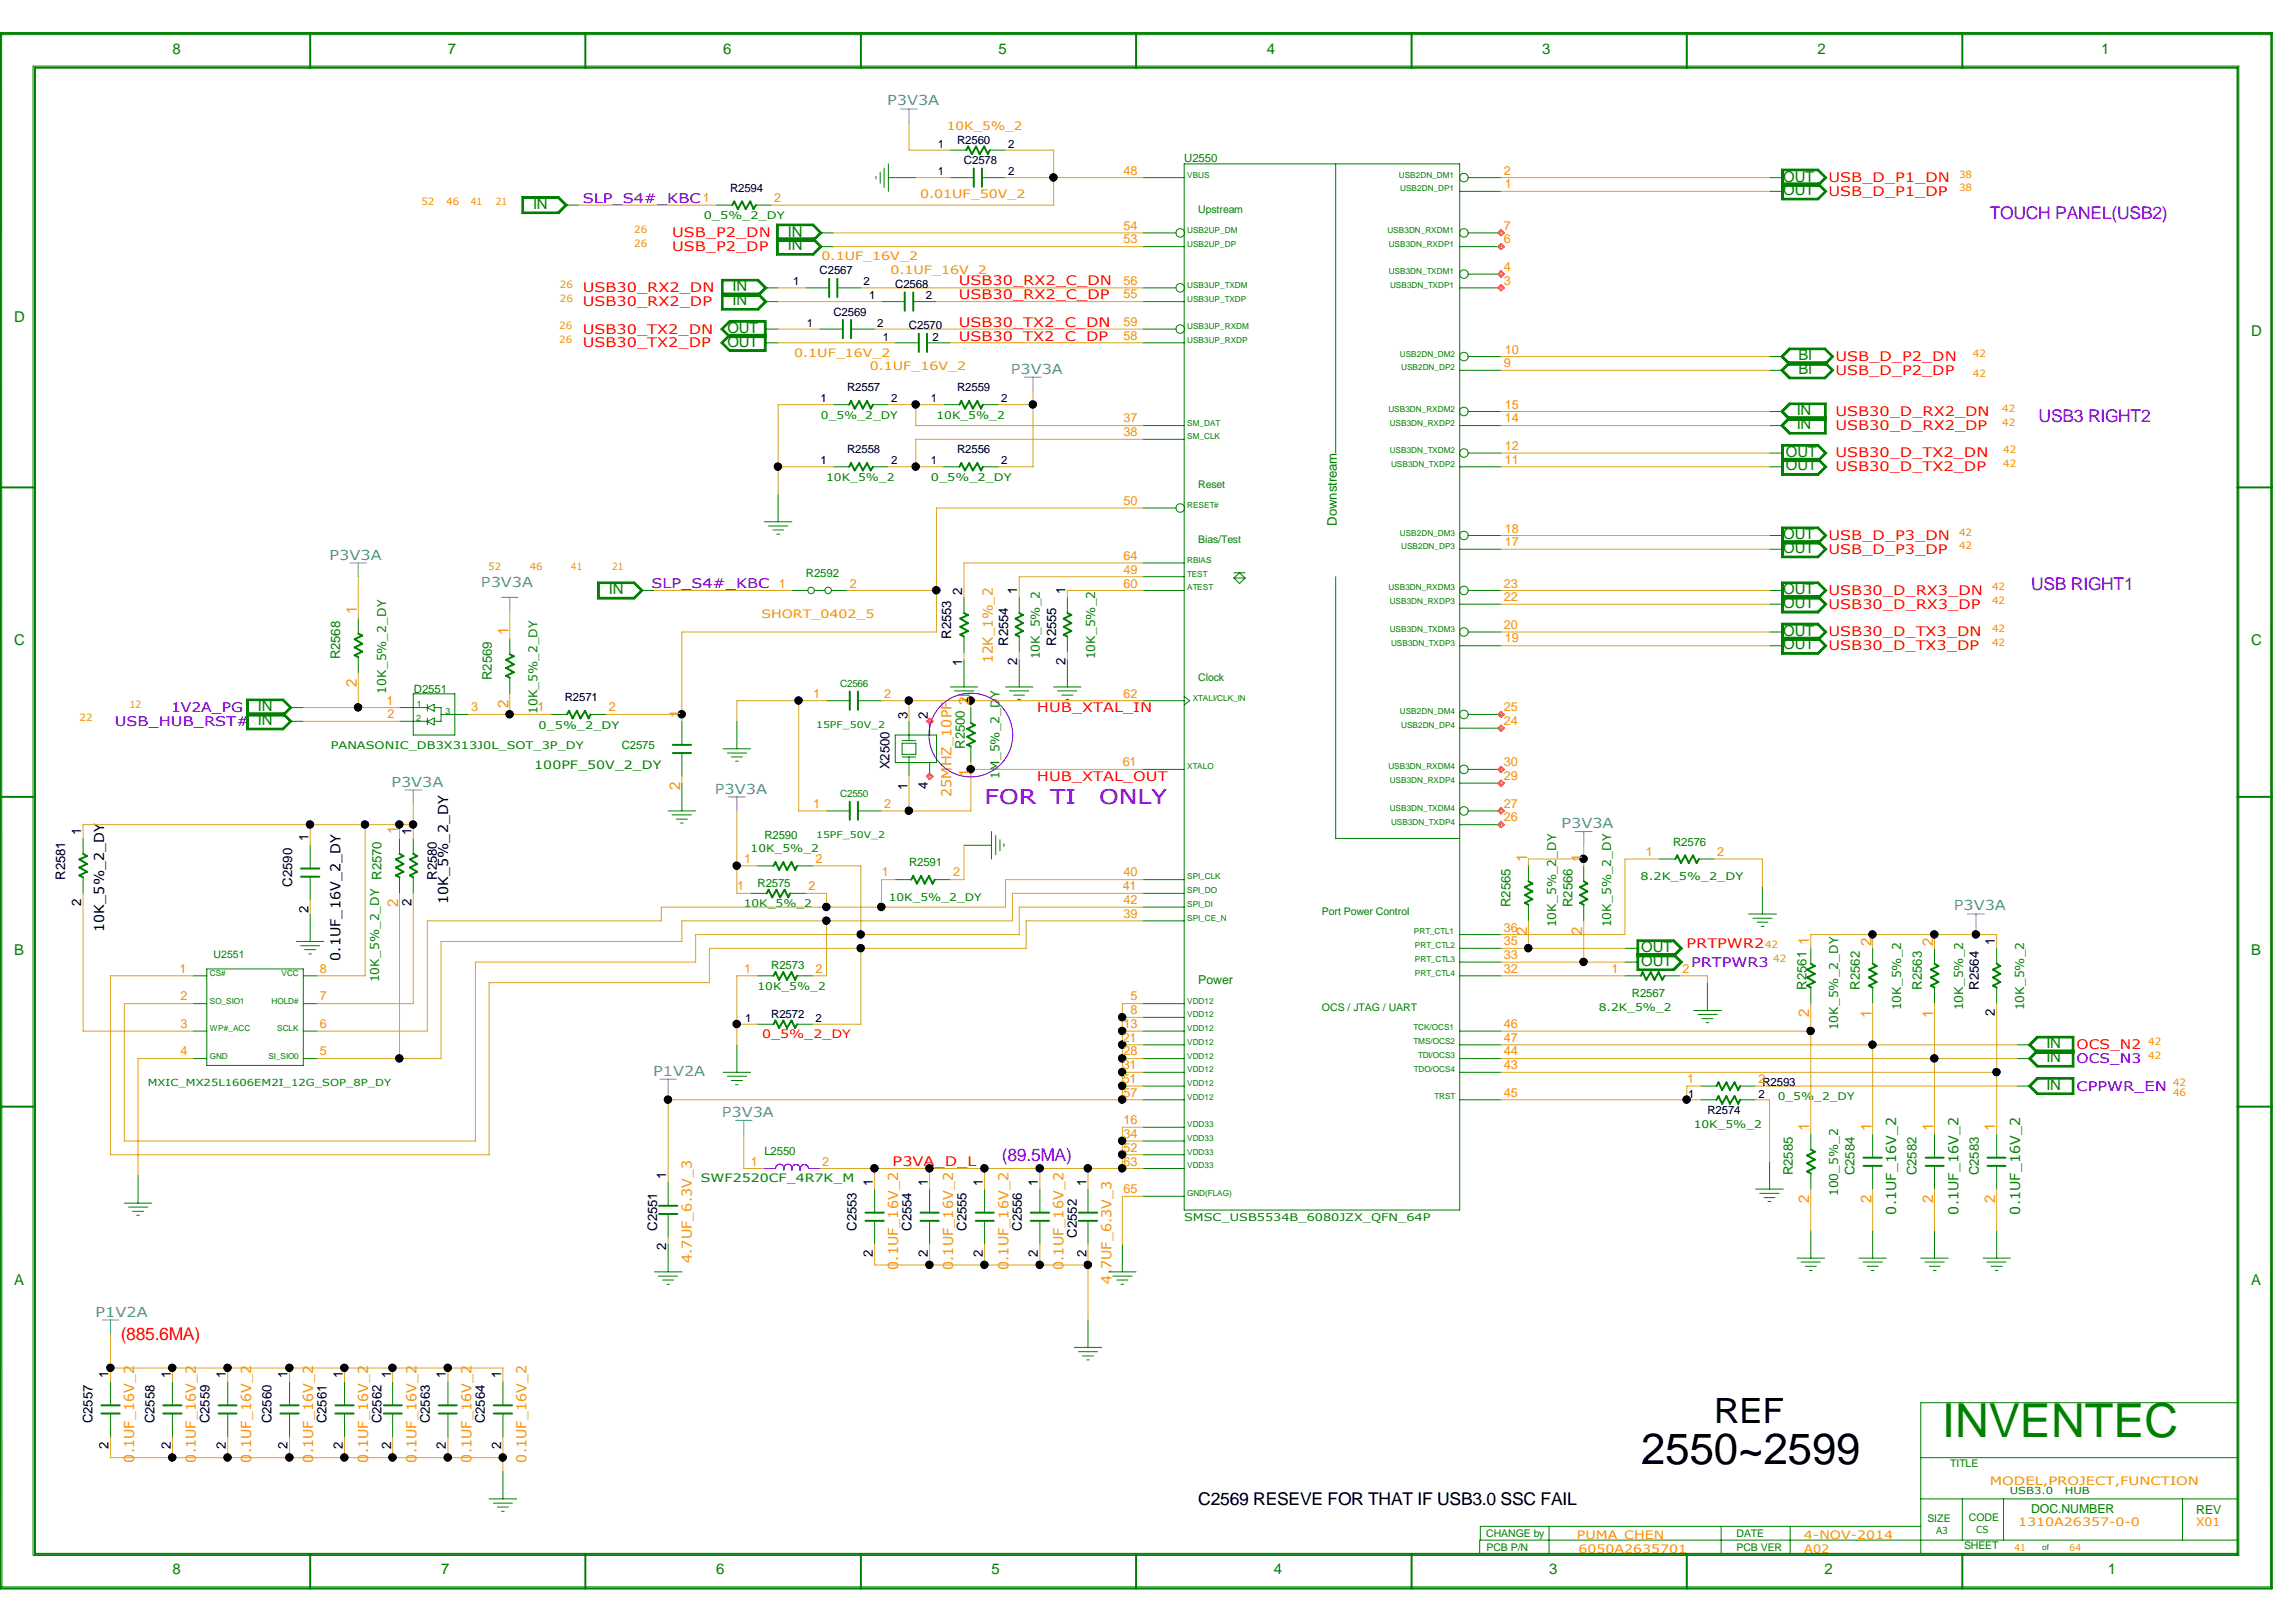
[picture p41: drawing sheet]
<svg xmlns="http://www.w3.org/2000/svg" width="297mm" height="210mm" viewBox="0 0 297 210" stroke-linecap="round" stroke-linejoin="round" font-family="sans-serif">
<defs><g id="words">
<text font-size="6.1" fill="#008000" x="251.2" y="186">INVENTEC</text>
<text font-size="5.6" x="212.3" y="189.5">2550~2599</text>
<text font-size="4.5" x="221.8" y="184.2">REF</text>
<g font-size="2.6" fill="#00f">
<text x="127.4" y="104.1">FOR TI</text>
<text x="142.2" y="104.1">ONLY</text>
</g>
<g font-size="2.3" fill="#9400d3">
<text x="257.4" y="28.3">TOUCH PANEL(USB2)</text>
<text x="262.8" y="76.4">USB RIGHT1</text>
<text x="129.6" y="150.3">(89.5MA)</text>
</g>
<text font-size="2.3" fill="#8000ff" x="263.7" y="54.6">USB3 RIGHT2</text>
<text font-size="2.3" fill="#f00" x="15.6" y="173.4">(885.6MA)</text>
<text font-size="2.3" x="155" y="194.8">C2569 RESEVE FOR THAT IF USB3.0 SSC FAIL</text>
<g font-size="1.9" fill="#008000">
<text x="22.3" y="6.9">8</text>
<text x="58" y="6.9">7</text>
<text x="93.6" y="6.9">6</text>
<text x="129.2" y="6.9">5</text>
<text x="163.9" y="6.9">4</text>
<text x="199.5" y="6.9">3</text>
<text x="235.2" y="6.9">2</text>
<text x="271.8" y="6.9">1</text>
<text x="230.7" y="23.5">OUT</text>
<text x="69" y="27.1">IN</text>
<text x="230.7" y="25.3">OUT</text>
<text x="101.9" y="30.6">IN</text>
<text x="101.9" y="32.4">IN</text>
<text x="1.8" y="41.7">D</text>
<text x="94.8" y="39.5">IN</text>
<text x="94.8" y="37.7">IN</text>
<text x="94.1" y="43.1">OUT</text>
<text x="94.1" y="44.9">OUT</text>
<text x="232.7" y="46.7">BI</text>
<text x="291.2" y="43.4">D</text>
<text x="232.4" y="53.8">IN</text>
<text x="232.7" y="48.4">BI</text>
<text x="231" y="59.1">OUT</text>
<text x="232.4" y="55.5">IN</text>
<text x="231" y="60.9">OUT</text>
<text x="230.7" y="69.8">OUT</text>
<text x="230.7" y="71.6">OUT</text>
<text x="78.8" y="76.9">IN</text>
<text x="230.7" y="76.9">OUT</text>
<text x="1.8" y="83.5">C</text>
<text x="230.7" y="78.7">OUT</text>
<text x="230.7" y="82.3">OUT</text>
<text x="291.2" y="83.5">C</text>
<text x="230.7" y="84">OUT</text>
<text x="33.4" y="93.9">IN</text>
<text x="33.4" y="92.1">IN</text>
<text x="1.8" y="123.6">B</text>
<text x="212.3" y="125">OUT</text>
<text x="212.3" y="123.2">OUT</text>
<text x="291.2" y="123.6">B</text>
<text x="264.7" y="137.5">IN</text>
<text x="264.7" y="135.7">IN</text>
<text x="264.7" y="141.1">IN</text>
<text x="1.8" y="166.3">A</text>
<text x="291.2" y="166.3">A</text>
<text x="22.3" y="203.7">8</text>
<text x="57.1" y="203.7">7</text>
<text x="92.7" y="203.7">6</text>
<text x="128.3" y="203.7">5</text>
<text x="164.8" y="203.7">4</text>
<text x="200.4" y="203.7">3</text>
<text x="236" y="203.7">2</text>
<text x="272.7" y="203.7">1</text>
</g>
<g font-size="1.9" fill="#ff8d00">
<text x="46.2" y="79.5" transform="rotate(-90 46.2 79.5)">1</text>
<text x="65.8" y="82.2" transform="rotate(-90 65.8 82.2)">1</text>
<text x="46.2" y="88.9" transform="rotate(-90 46.2 88.9)">2</text>
<text x="65.8" y="91.6" transform="rotate(-90 65.8 91.6)">2</text>
<text x="88" y="92.9" transform="rotate(-90 88 92.9)">1</text>
<text x="125.4" y="91.2" transform="rotate(-90 125.4 91.2)">2</text>
<text x="125.4" y="100.6" transform="rotate(-90 125.4 100.6)">1</text>
<text x="51.5" y="108" transform="rotate(-90 51.5 108)">1</text>
<text x="88" y="102.2" transform="rotate(-90 88 102.2)">2</text>
<text x="197.6" y="111.5" transform="rotate(-90 197.6 111.5)">1</text>
<text x="204.7" y="111.5" transform="rotate(-90 204.7 111.5)">1</text>
<text x="51.5" y="117.4" transform="rotate(-90 51.5 117.4)">2</text>
<text x="197.6" y="120.9" transform="rotate(-90 197.6 120.9)">2</text>
<text x="204.7" y="120.9" transform="rotate(-90 204.7 120.9)">2</text>
<text x="234.1" y="122.3" transform="rotate(-90 234.1 122.3)">1</text>
<text x="242.1" y="122.4" transform="rotate(-90 242.1 122.4)">2</text>
<text x="250.1" y="122.4" transform="rotate(-90 250.1 122.4)">2</text>
<text x="234.1" y="131.6" transform="rotate(-90 234.1 131.6)">2</text>
<text x="242.1" y="131.7" transform="rotate(-90 242.1 131.7)">1</text>
<text x="250.1" y="131.7" transform="rotate(-90 250.1 131.7)">1</text>
<text x="234.1" y="146.3" transform="rotate(-90 234.1 146.3)">1</text>
<text x="242.1" y="146.3" transform="rotate(-90 242.1 146.3)">1</text>
<text x="250.1" y="146.3" transform="rotate(-90 250.1 146.3)">1</text>
<text x="258.1" y="146.3" transform="rotate(-90 258.1 146.3)">1</text>
<text x="234.1" y="155.7" transform="rotate(-90 234.1 155.7)">2</text>
<text x="242.1" y="155.7" transform="rotate(-90 242.1 155.7)">2</text>
<text x="250.1" y="155.7" transform="rotate(-90 250.1 155.7)">2</text>
<text x="258.1" y="155.7" transform="rotate(-90 258.1 155.7)">2</text>
</g>
<g font-size="1.8" fill="#1e90ff">
<text x="114.8" y="13.6">P3V3A</text>
<text x="130.8" y="48.4">P3V3A</text>
<text x="42.6" y="72.4">P3V3A</text>
<text x="62.2" y="76">P3V3A</text>
<text x="50.6" y="101.8">P3V3A</text>
<text x="92.5" y="102.7">P3V3A</text>
<text x="202" y="107.1">P3V3A</text>
<text x="252.8" y="117.8">P3V3A</text>
<text x="84.5" y="139.2">P1V2A</text>
<text x="93.4" y="144.5">P3V3A</text>
<text x="12.4" y="170.4">P1V2A</text>
</g>
<g font-size="1.8" fill="#ff8d00">
<text x="128.4" y="85.8" transform="rotate(-90 128.4 85.8)">12K_1%_2</text>
<text x="123.1" y="103.1" transform="rotate(-90 123.1 103.1)">25MHZ_10PF</text>
<text x="89.5" y="163.4" transform="rotate(-90 89.5 163.4)">4.7UF_6.3V_3</text>
<text x="116.2" y="164.3" transform="rotate(-90 116.2 164.3)">0.1UF_16V_2</text>
<text x="123.3" y="164.3" transform="rotate(-90 123.3 164.3)">0.1UF_16V_2</text>
<text x="130.5" y="164.3" transform="rotate(-90 130.5 164.3)">0.1UF_16V_2</text>
<text x="137.6" y="164.3" transform="rotate(-90 137.6 164.3)">0.1UF_16V_2</text>
<text x="143.8" y="166.1" transform="rotate(-90 143.8 166.1)">4.7UF_6.3V_3</text>
<text x="17.4" y="189.3" transform="rotate(-90 17.4 189.3)">0.1UF_16V_2</text>
<text x="25.4" y="189.3" transform="rotate(-90 25.4 189.3)">0.1UF_16V_2</text>
<text x="32.5" y="189.3" transform="rotate(-90 32.5 189.3)">0.1UF_16V_2</text>
<text x="40.5" y="189.3" transform="rotate(-90 40.5 189.3)">0.1UF_16V_2</text>
<text x="47.6" y="189.3" transform="rotate(-90 47.6 189.3)">0.1UF_16V_2</text>
<text x="53.9" y="189.3" transform="rotate(-90 53.9 189.3)">0.1UF_16V_2</text>
<text x="61" y="189.3" transform="rotate(-90 61 189.3)">0.1UF_16V_2</text>
<text x="68.1" y="189.3" transform="rotate(-90 68.1 189.3)">0.1UF_16V_2</text>
</g>
<g font-size="1.8">
<text x="58" y="117" transform="rotate(-90 58 117)">10K_5%_2_DY</text>
<text x="13.5" y="120.6" transform="rotate(-90 13.5 120.6)">10K_5%_2_DY</text>
<text x="44.1" y="124.3" transform="rotate(-90 44.1 124.3)">0.1UF_16V_2_DY</text>
</g>
<g font-size="1.8" fill="#008000">
<text x="245.3" y="157.2" transform="rotate(-90 245.3 157.2)">0.1UF_16V_2</text>
<text x="253.4" y="157.2" transform="rotate(-90 253.4 157.2)">0.1UF_16V_2</text>
<text x="261.4" y="157.2" transform="rotate(-90 261.4 157.2)">0.1UF_16V_2</text>
</g>
<g font-size="1.7" fill="#f00">
<text x="236.6" y="23.6">USB_D_P1_DN</text>
<text x="236.6" y="25.4">USB_D_P1_DP</text>
<text x="86.9" y="32.5">USB_P2_DP</text>
<text x="86.9" y="30.7">USB_P2_DN</text>
<text x="75.4" y="37.8">USB30_RX2_DN</text>
<text x="75.4" y="39.6">USB30_RX2_DP</text>
<text x="124" y="36.9">USB30_RX2_C_DN</text>
<text x="124" y="38.7">USB30_RX2_C_DP</text>
<text x="75.4" y="43.2">USB30_TX2_DN</text>
<text x="75.4" y="45">USB30_TX2_DP</text>
<text x="124" y="42.3">USB30_TX2_C_DN</text>
<text x="124" y="44.1">USB30_TX2_C_DP</text>
<text x="237.4" y="46.7">USB_D_P2_DN</text>
<text x="237.4" y="48.5">USB_D_P2_DP</text>
<text x="237.4" y="53.8">USB30_D_RX2_DN</text>
<text x="237.4" y="55.6">USB30_D_RX2_DP</text>
<text x="237.4" y="59.2">USB30_D_TX2_DN</text>
<text x="237.4" y="61">USB30_D_TX2_DP</text>
<text x="236.6" y="69.9">USB_D_P3_DN</text>
<text x="236.6" y="71.7">USB_D_P3_DP</text>
<text x="236.6" y="77">USB30_D_RX3_DN</text>
<text x="236.6" y="78.8">USB30_D_RX3_DP</text>
<text x="236.6" y="82.3">USB30_D_TX3_DN</text>
<text x="236.6" y="84.1">USB30_D_TX3_DP</text>
<text x="134.2" y="92.2">HUB_XTAL_IN</text>
<text x="134.2" y="101">HUB_XTAL_OUT</text>
<text x="218.2" y="122.7">PRTPWR2</text>
<text x="268.6" y="135.8">OCS_N2</text>
<text x="115.5" y="150.9">P3VA_D_L</text>
</g>
<g font-size="1.7" fill="#00f">
<text x="75.4" y="26.2">SLP_S4#_KBC1</text>
<text x="84.3" y="76.1">SLP_S4#_KBC</text>
<text x="14.9" y="93.9">USB_HUB_RST#</text>
<text x="22.1" y="92.2">1V2A_PG</text>
<text x="218.8" y="125.1">PRTPWR3</text>
<text x="268.6" y="137.5">OCS_N3</text>
<text x="268.6" y="141.1">CPPWR_EN</text>
</g>
<g font-size="1.7" fill="#008000">
<text x="172.9" y="68" transform="rotate(-90 172.9 68)">Downstream</text>
<text x="44" y="85.3" transform="rotate(-90 44 85.3)">R2568</text>
<text x="63.6" y="88" transform="rotate(-90 63.6 88)">R2569</text>
<text x="124.8" y="96.9" transform="rotate(-90 124.8 96.9)">R2500</text>
<text x="195.4" y="117.4" transform="rotate(-90 195.4 117.4)">R2565</text>
<text x="203.5" y="117.4" transform="rotate(-90 203.5 117.4)">R2566</text>
<text x="233.7" y="128.1" transform="rotate(-90 233.7 128.1)">R2561</text>
<text x="240.6" y="128.1" transform="rotate(-90 240.6 128.1)">R2562</text>
<text x="248.6" y="128.1" transform="rotate(-90 248.6 128.1)">R2563</text>
<text x="231.9" y="152.1" transform="rotate(-90 231.9 152.1)">R2585</text>
<text x="239.9" y="152.1" transform="rotate(-90 239.9 152.1)">C2584</text>
<text x="247.9" y="152.1" transform="rotate(-90 247.9 152.1)">C2582</text>
<text x="256" y="152.1" transform="rotate(-90 256 152.1)">C2583</text>
</g>
<g font-size="1.7">
<text x="124.5" y="77" transform="rotate(-90 124.5 77)">2</text>
<text x="131.6" y="76.8" transform="rotate(-90 131.6 76.8)">1</text>
<text x="137.8" y="76.8" transform="rotate(-90 137.8 76.8)">1</text>
<text x="123.1" y="82.7" transform="rotate(-90 123.1 82.7)">R2553</text>
<text x="130.4" y="83.6" transform="rotate(-90 130.4 83.6)">R2554</text>
<text x="136.6" y="83.6" transform="rotate(-90 136.6 83.6)">R2555</text>
<text x="124.5" y="86.2" transform="rotate(-90 124.5 86.2)">1</text>
<text x="131.6" y="86.1" transform="rotate(-90 131.6 86.1)">2</text>
<text x="137.8" y="86.1" transform="rotate(-90 137.8 86.1)">2</text>
<text x="117.4" y="93" transform="rotate(-90 117.4 93)">3</text>
<text x="120.1" y="93" transform="rotate(-90 120.1 93)">2</text>
<text x="115.1" y="99.6" transform="rotate(-90 115.1 99.6)">X2500</text>
<text x="10.5" y="108" transform="rotate(-90 10.5 108)">1</text>
<text x="53.3" y="108" transform="rotate(-90 53.3 108)">1</text>
<text x="117.4" y="102.2" transform="rotate(-90 117.4 102.2)">1</text>
<text x="120.1" y="102.1" transform="rotate(-90 120.1 102.1)">4</text>
<text x="8.4" y="113.8" transform="rotate(-90 8.4 113.8)">R2581</text>
<text x="39.9" y="108.9" transform="rotate(-90 39.9 108.9)">1</text>
<text x="56.5" y="113.8" transform="rotate(-90 56.5 113.8)">R2580</text>
<text x="10.5" y="117.2" transform="rotate(-90 10.5 117.2)">2</text>
<text x="37.8" y="114.7" transform="rotate(-90 37.8 114.7)">C2590</text>
<text x="39.9" y="118.1" transform="rotate(-90 39.9 118.1)">2</text>
<text x="53.3" y="117.2" transform="rotate(-90 53.3 117.2)">2</text>
<text x="258.1" y="122.3" transform="rotate(-90 258.1 122.3)">1</text>
<text x="256" y="128.1" transform="rotate(-90 256 128.1)">R2564</text>
<text x="258.1" y="131.5" transform="rotate(-90 258.1 131.5)">2</text>
<text x="86.2" y="152.5" transform="rotate(-90 86.2 152.5)">1</text>
<text x="112.9" y="153.4" transform="rotate(-90 112.9 153.4)">1</text>
<text x="120.1" y="153.4" transform="rotate(-90 120.1 153.4)">1</text>
<text x="127.2" y="153.4" transform="rotate(-90 127.2 153.4)">1</text>
<text x="134.3" y="153.4" transform="rotate(-90 134.3 153.4)">1</text>
<text x="140.5" y="153.4" transform="rotate(-90 140.5 153.4)">1</text>
<text x="85" y="159.3" transform="rotate(-90 85 159.3)">C2551</text>
<text x="86.2" y="161.8" transform="rotate(-90 86.2 161.8)">2</text>
<text x="110.8" y="159.3" transform="rotate(-90 110.8 159.3)">C2553</text>
<text x="117.9" y="159.3" transform="rotate(-90 117.9 159.3)">C2554</text>
<text x="125" y="159.3" transform="rotate(-90 125 159.3)">C2555</text>
<text x="132.2" y="159.3" transform="rotate(-90 132.2 159.3)">C2556</text>
<text x="139.3" y="160.1" transform="rotate(-90 139.3 160.1)">C2552</text>
<text x="112.9" y="162.6" transform="rotate(-90 112.9 162.6)">2</text>
<text x="120.1" y="162.6" transform="rotate(-90 120.1 162.6)">2</text>
<text x="127.2" y="162.6" transform="rotate(-90 127.2 162.6)">2</text>
<text x="134.3" y="162.6" transform="rotate(-90 134.3 162.6)">2</text>
<text x="140.5" y="162.6" transform="rotate(-90 140.5 162.6)">2</text>
<text x="14.1" y="178.4" transform="rotate(-90 14.1 178.4)">1</text>
<text x="22.1" y="178.4" transform="rotate(-90 22.1 178.4)">1</text>
<text x="29.2" y="178.4" transform="rotate(-90 29.2 178.4)">1</text>
<text x="37.2" y="178.4" transform="rotate(-90 37.2 178.4)">1</text>
<text x="44.4" y="178.4" transform="rotate(-90 44.4 178.4)">1</text>
<text x="50.6" y="178.4" transform="rotate(-90 50.6 178.4)">1</text>
<text x="57.7" y="178.4" transform="rotate(-90 57.7 178.4)">1</text>
<text x="64.9" y="178.4" transform="rotate(-90 64.9 178.4)">1</text>
<text x="12" y="184.2" transform="rotate(-90 12 184.2)">C2557</text>
<text x="20" y="184.2" transform="rotate(-90 20 184.2)">C2558</text>
<text x="27.1" y="184.2" transform="rotate(-90 27.1 184.2)">C2559</text>
<text x="35.1" y="184.2" transform="rotate(-90 35.1 184.2)">C2560</text>
<text x="42.2" y="184.2" transform="rotate(-90 42.2 184.2)">C2561</text>
<text x="49.4" y="184.2" transform="rotate(-90 49.4 184.2)">C2562</text>
<text x="55.6" y="184.2" transform="rotate(-90 55.6 184.2)">C2563</text>
<text x="62.7" y="184.2" transform="rotate(-90 62.7 184.2)">C2564</text>
<text x="14.1" y="187.6" transform="rotate(-90 14.1 187.6)">2</text>
<text x="22.1" y="187.6" transform="rotate(-90 22.1 187.6)">2</text>
<text x="29.2" y="187.6" transform="rotate(-90 29.2 187.6)">2</text>
<text x="37.2" y="187.6" transform="rotate(-90 37.2 187.6)">2</text>
<text x="44.4" y="187.6" transform="rotate(-90 44.4 187.6)">2</text>
<text x="50.6" y="187.6" transform="rotate(-90 50.6 187.6)">2</text>
<text x="57.7" y="187.6" transform="rotate(-90 57.7 187.6)">2</text>
<text x="64.9" y="187.6" transform="rotate(-90 64.9 187.6)">2</text>
</g>
<g font-size="1.6" fill="#ff8d00">
<text x="145.4" y="22.6">48</text>
<text x="194.6" y="22.6">2</text>
<text x="100.2" y="26.2">2</text>
<text x="145.4" y="29.7">54</text>
<text x="194.6" y="29.7">7</text>
<text x="194.7" y="24.4">1</text>
<text x="145.4" y="31.5">53</text>
<text x="194.6" y="35.1">4</text>
<text x="194.6" y="31.5">6</text>
<text x="145.4" y="38.6">55</text>
<text x="145.4" y="36.8">56</text>
<text x="194.6" y="36.8">3</text>
<text x="145.4" y="44">58</text>
<text x="145.4" y="42.2">59</text>
<text x="194.6" y="47.5">9</text>
<text x="194.7" y="45.8">10</text>
<text x="194.7" y="52.9">15</text>
<text x="145.4" y="54.7">37</text>
<text x="145.4" y="56.4">38</text>
<text x="194.7" y="60">11</text>
<text x="194.7" y="58.2">12</text>
<text x="194.7" y="54.7">14</text>
<text x="145.4" y="65.4">50</text>
<text x="194.7" y="70.7">17</text>
<text x="194.7" y="68.9">18</text>
<text x="100.8" y="76">1</text>
<text x="109.9" y="76">2</text>
<text x="145.4" y="74.3">49</text>
<text x="145.4" y="72.5">64</text>
<text x="145.4" y="76">60</text>
<text x="194.6" y="77.8">22</text>
<text x="194.6" y="76">23</text>
<text x="194.6" y="81.4">20</text>
<text x="194.7" y="83.1">19</text>
<text x="50" y="91.2">1</text>
<text x="50.1" y="93">2</text>
<text x="61" y="92.1">3</text>
<text x="69.6" y="92.1">1</text>
<text x="78.8" y="92.1">2</text>
<text x="105.2" y="90.3">1</text>
<text x="114.4" y="90.3">2</text>
<text x="145.4" y="90.3">62</text>
<text x="194.6" y="93.9">24</text>
<text x="194.6" y="92.1">25</text>
<text x="145.2" y="99.2">61</text>
<text x="194.6" y="101">29</text>
<text x="194.6" y="99.2">30</text>
<text x="105.2" y="104.5">1</text>
<text x="114.4" y="104.5">2</text>
<text x="194.6" y="106.3">26</text>
<text x="194.6" y="104.5">27</text>
<text x="96.3" y="111.6">1</text>
<text x="105.5" y="111.6">2</text>
<text x="114.1" y="113.4">1</text>
<text x="123.3" y="113.4">2</text>
<text x="145.4" y="113.4">40</text>
<text x="212.9" y="110.7">1</text>
<text x="222.2" y="110.7">2</text>
<text x="95.4" y="115.2">1</text>
<text x="104.6" y="115.2">2</text>
<text x="145.2" y="115.2">41</text>
<text x="145.4" y="118.8">39</text>
<text x="145.4" y="117">42</text>
<text x="23.2" y="125.9">1</text>
<text x="41.4" y="125.9">8</text>
<text x="96.3" y="125.9">1</text>
<text x="105.5" y="125.9">2</text>
<text x="194.6" y="125.9">32</text>
<text x="194.6" y="124.1">33</text>
<text x="194.6" y="122.3">35</text>
<text x="194.6" y="120.6">36</text>
<text x="208.5" y="125.9">1</text>
<text x="217.7" y="125.9">2</text>
<text x="23.4" y="129.5">2</text>
<text x="41.4" y="129.5">7</text>
<text x="146.3" y="131.2">8</text>
<text x="146.3" y="129.5">5</text>
<text x="23.4" y="133">3</text>
<text x="23.4" y="136.6">4</text>
<text x="41.4" y="136.6">5</text>
<text x="41.4" y="133">6</text>
<text x="145.2" y="134.8">21</text>
<text x="145.4" y="136.6">28</text>
<text x="145.4" y="133">13</text>
<text x="194.6" y="134.8">47</text>
<text x="194.6" y="136.6">44</text>
<text x="194.6" y="133">46</text>
<text x="145.2" y="140.2">51</text>
<text x="145.2" y="138.3">31</text>
<text x="145.4" y="141.9">57</text>
<text x="194.6" y="141.9">45</text>
<text x="194.6" y="138.3">43</text>
<text x="218.3" y="140.2">1</text>
<text x="227.5" y="140.2">2</text>
<text x="145.4" y="149.1">52</text>
<text x="145.4" y="147.3">34</text>
<text x="145.4" y="145.5">16</text>
<text x="97.2" y="150.8">1</text>
<text x="106.4" y="150.8">2</text>
<text x="145.4" y="150.8">63</text>
<text x="145.4" y="154.4">65</text>
</g>
<g font-size="1.6" fill="#008000">
<text x="50" y="89.7" transform="rotate(-90 50 89.7)">10K_5%_2_DY</text>
<text x="134.5" y="85.3" transform="rotate(-90 134.5 85.3)">10K_5%_2</text>
<text x="141.7" y="85.3" transform="rotate(-90 141.7 85.3)">10K_5%_2</text>
<text x="69.6" y="92.4" transform="rotate(-90 69.6 92.4)">10K_5%_2_DY</text>
<text x="129.3" y="100.8" transform="rotate(-90 129.3 100.8)">1M_5%_2_DY</text>
<text x="201.3" y="120" transform="rotate(-90 201.3 120)">10K_5%_2_DY</text>
<text x="208.4" y="120" transform="rotate(-90 208.4 120)">10K_5%_2_DY</text>
<text x="49.1" y="127.1" transform="rotate(-90 49.1 127.1)">10K_5%_2_DY R2570</text>
<text x="155" y="127.4">Power</text>
<text x="246" y="130.8" transform="rotate(-90 246 130.8)">10K_5%_2</text>
<text x="254" y="130.8" transform="rotate(-90 254 130.8)">10K_5%_2</text>
<text x="261.9" y="130.8" transform="rotate(-90 261.9 130.8)">10K_5%_2</text>
<text x="237.8" y="133.3" transform="rotate(-90 237.8 133.3)">10K_5%_2_DY</text>
<text x="237.8" y="154.8" transform="rotate(-90 237.8 154.8)">100_5%_2</text>
<text x="262.8" y="195.8">DOC.NUMBER</text>
<text x="284.1" y="195.9">REV</text>
</g>
<g font-size="1.5" fill="#ff8d00">
<text x="122.5" y="16.8">10K_5%_2</text>
<text x="119" y="25.7">0.01UF_50V_2</text>
<text x="106.3" y="33.7">0.1UF_16V_2</text>
<text x="115.2" y="35.5">0.1UF_16V_2</text>
<text x="102.7" y="46.1">0.1UF_16V_2</text>
<text x="112.5" y="47.9">0.1UF_16V_2</text>
<text x="98.5" y="80">SHORT_0402_5</text>
<text x="257.4" y="192.2">MODEL,PROJECT,FUNCTION</text>
<text x="261.1" y="197.5">1310A26357-0-0</text>
<text x="284.1" y="197.5">X01</text>
<text x="204" y="199.1">PUMA CHEN</text>
<text x="204.2" y="200.9">6050A2635701</text>
<text x="233.4" y="199.1">4-NOV-2014</text>
<text x="233.4" y="200.9">A02</text>
</g>
<g font-size="1.5">
<text x="121.3" y="19.1">1</text>
<text x="121.3" y="22.7">1</text>
<text x="123.8" y="18.6">R2560</text>
<text x="124.7" y="21.3">C2578</text>
<text x="130.4" y="19.1">2</text>
<text x="130.4" y="22.7">2</text>
<text x="94.4" y="24.8">R2594</text>
<text x="106" y="35.5">C2567</text>
<text x="102.6" y="36.9">1</text>
<text x="107.8" y="40.9">C2569</text>
<text x="111.7" y="36.9">2</text>
<text x="112.4" y="38.7">1</text>
<text x="115.8" y="37.3">C2568</text>
<text x="119.8" y="38.7">2</text>
<text x="104.4" y="42.3">1</text>
<text x="113.5" y="42.3">2</text>
<text x="114.2" y="44.1">1</text>
<text x="117.6" y="42.6">C2570</text>
<text x="120.6" y="44.1">2</text>
<text x="106.2" y="52.1">1</text>
<text x="109.6" y="50.6">R2557</text>
<text x="115.3" y="52.1">2</text>
<text x="120.4" y="52.1">1</text>
<text x="123.8" y="50.6">R2559</text>
<text x="129.5" y="52.1">2</text>
<text x="109.6" y="58.7">R2558</text>
<text x="123.8" y="58.7">R2556</text>
<text x="106.2" y="60.1">1</text>
<text x="115.3" y="60.1">2</text>
<text x="120.4" y="60.1">1</text>
<text x="129.5" y="60.1">2</text>
<text x="73.1" y="90.7">R2571</text>
<text x="99.8" y="131.7">R2572</text>
<text x="96.4" y="132.2">1</text>
<text x="105.5" y="132.2">2</text>
<text x="218.4" y="142">1</text>
<text x="227.5" y="142">2</text>
<text x="228" y="140.6">R2593</text>
<text x="220.9" y="144.1">R2574</text>
</g>
<g font-size="1.5" fill="#008000">
<text x="153.2" y="20.9">U2550</text>
<text x="104.3" y="74.7">R2592</text>
<text x="53.5" y="89.6">D2551</text>
<text x="69.1" y="99.6">100PF_50V_2_DY</text>
<text x="80.4" y="96.9">C2575</text>
<text x="98.9" y="108.5">R2590</text>
<text x="117.6" y="112.1">R2591</text>
<text x="216.5" y="109.4">R2576</text>
<text x="98" y="114.8">R2575</text>
<text x="99.8" y="125.4">R2573</text>
<text x="211.1" y="129">R2567</text>
<text x="98.9" y="149.5">L2550</text>
<text x="90.7" y="153">SWF2520CF_4R7K_M</text>
</g>
<text font-size="1.5" fill="#f00" x="98.6" y="134.3">0_5%_2_DY</text>
<g font-size="1.4" fill="#008000">
<text x="91.1" y="28.4">0_5%_2_DY</text>
<text x="155" y="27.6">Upstream</text>
<text x="106.2" y="54.2">0_5%_2_DY</text>
<text x="121.2" y="54.2">10K_5%_2</text>
<text x="106.9" y="62.2">10K_5%_2</text>
<text x="120.4" y="62.2">0_5%_2_DY</text>
<text x="155" y="63.2">Reset</text>
<text x="155" y="70.3">Bias/Test</text>
<text x="155" y="88.1">Clock</text>
<text x="69.7" y="94.3">0_5%_2_DY</text>
<text x="42.8" y="96.9">PANASONIC_DB3X313J0L_SOT_3P_DY</text>
<text x="97.1" y="110.3">10K_5%_2</text>
<text x="212.3" y="113.9">8.2K_5%_2_DY</text>
<text x="96.2" y="117.4">10K_5%_2</text>
<text x="115" y="116.5">10K_5%_2_DY</text>
<text x="171" y="118.4">Port Power Control</text>
<text x="27.6" y="124">U2551</text>
<text x="98" y="128.1">10K_5%_2</text>
<text x="171" y="130.9">OCS / JTAG / UART</text>
<text x="206.8" y="130.8">8.2K_5%_2</text>
<text x="230" y="142.4">0_5%_2_DY</text>
<text x="219.1" y="145.9">10K_5%_2</text>
<text x="153.2" y="158">SMSC_USB5534B_6080JZX_QFN_64P</text>
<text x="252.3" y="189.9">TITLE</text>
<text x="249.3" y="197">SIZE</text>
<text x="254.7" y="196.8">CODE</text>
<text x="192.3" y="198.8">CHANGE by</text>
<text x="192.3" y="200.7">PCB P/N</text>
<text x="224.7" y="198.8">DATE</text>
<text x="224.7" y="200.7">PCB VER</text>
<text x="254.1" y="200.4">SHEET</text>
</g>
<g font-size="1.3" fill="#ff8d00">
<text x="253.4" y="23">38</text>
<text x="54.5" y="26.5">52</text>
<text x="57.7" y="26.5">46</text>
<text x="60.9" y="26.5">41</text>
<text x="64.1" y="26.5">21</text>
<text x="253.4" y="24.8">38</text>
<text x="82" y="31.9">26</text>
<text x="82" y="30.1">26</text>
<text x="72.4" y="37.3">26</text>
<text x="72.4" y="39">26</text>
<text x="72.3" y="42.6">26</text>
<text x="72.3" y="44.4">26</text>
<text x="255.2" y="46.1">42</text>
<text x="255.2" y="48.8">42</text>
<text x="259" y="53.3">42</text>
<text x="259" y="55.1">42</text>
<text x="259.2" y="58.6">42</text>
<text x="259.2" y="60.4">42</text>
<text x="253.4" y="69.3">42</text>
<text x="253.4" y="71.1">42</text>
<text x="63.2" y="73.7">52</text>
<text x="68.5" y="73.7">46</text>
<text x="73.9" y="73.7">41</text>
<text x="79.2" y="73.7">21</text>
<text x="257.7" y="76.4">42</text>
<text x="257.7" y="78.2">42</text>
<text x="257.7" y="81.8">42</text>
<text x="257.7" y="83.6">42</text>
<text x="10.3" y="93.3">22</text>
<text x="16.8" y="91.6">12</text>
<text x="228.3" y="122.7">42</text>
<text x="229.4" y="124.5">42</text>
<text x="277.9" y="135.2">42</text>
<text x="277.9" y="137">42</text>
<text x="281.1" y="141.8">46</text>
<text x="281.1" y="140.5">42</text>
<text x="260.6" y="200.7">41</text>
<text x="267.8" y="200.7">64</text>
</g>
<g font-size="1.3" fill="#008000">
<text x="108.7" y="88.9">C2566</text>
<text x="108.7" y="103.1">C2550</text>
<text x="19.1" y="140.5">MXIC_MX25L1606EM2I_12G_SOP_8P_DY</text>
<text x="260" y="193.4">USB3.0</text>
<text x="267.1" y="193.4">HUB</text>
<text x="250.5" y="198.5">A3</text>
<text x="255.6" y="198.4">CS</text>
</g>
<g font-size="1.2" fill="#008000">
<text x="105.6" y="94.2">15PF_50V_2</text>
<text x="105.6" y="108.5">15PF_50V_2</text>
</g>
<g font-size="1.1" fill="#008000">
<text x="153.6" y="23">VBUS</text>
<text x="181" y="23">USB2DN_DM1</text>
<text x="181.1" y="24.8">USB2DN_DP1</text>
<text x="153.6" y="30.1">USB2UP_DM</text>
<text x="153.6" y="31.9">USB2UP_DP</text>
<text x="179.5" y="30.1">USB3DN_RXDM1</text>
<text x="179.7" y="35.5">USB3DN_TXDM1</text>
<text x="179.7" y="31.9">USB3DN_RXDP1</text>
<text x="153.6" y="37.3">USB3UP_TXDM</text>
<text x="153.6" y="39">USB3UP_TXDP</text>
<text x="179.8" y="37.3">USB3DN_TXDP1</text>
<text x="153.6" y="42.6">USB3UP_RXDM</text>
<text x="153.6" y="44.4">USB3UP_RXDP</text>
<text x="181.1" y="46.1">USB2DN_DM2</text>
<text x="181.3" y="47.9">USB2DN_DP2</text>
<text x="179.6" y="53.3">USB3DN_RXDM2</text>
<text x="153.6" y="56.9">SM_CLK</text>
<text x="153.6" y="55.1">SM_DAT</text>
<text x="179.8" y="55.1">USB3DN_RXDP2</text>
<text x="179.8" y="58.6">USB3DN_TXDM2</text>
<text x="153.6" y="65.7">RESET#</text>
<text x="180" y="60.4">USB3DN_TXDP2</text>
<text x="181.1" y="69.3">USB2DN_DM3</text>
<text x="181.3" y="71.1">USB2DN_DP3</text>
<text x="153.6" y="72.9">RBIAS</text>
<text x="153.6" y="74.6">TEST</text>
<text x="153.6" y="76.4">ATEST</text>
<text x="179.6" y="76.4">USB3DN_RXDM3</text>
<text x="179.8" y="78.2">USB3DN_RXDP3</text>
<text x="179.8" y="81.8">USB3DN_TXDM3</text>
<text x="180" y="83.6">USB3DN_TXDP3</text>
<text x="53.8" y="93.3">2</text>
<text x="53.9" y="91.5">1</text>
<text x="57.7" y="92.4">3</text>
<text x="154.3" y="90.7">XTALI/CLK_IN</text>
<text x="181.1" y="92.5">USB2DN_DM4</text>
<text x="181.3" y="94.2">USB2DN_DP4</text>
<text x="153.6" y="99.6">XTALO</text>
<text x="179.6" y="99.6">USB3DN_RXDM4</text>
<text x="179.8" y="101.3">USB3DN_RXDP4</text>
<text x="179.8" y="104.9">USB3DN_TXDM4</text>
<text x="180" y="106.7">USB3DN_TXDP4</text>
<text x="153.6" y="113.8">SPI_CLK</text>
<text x="153.6" y="115.6">SPI_DO</text>
<text x="153.6" y="117.4">SPI_DI</text>
<text x="153.6" y="119.2">SPI_CE_N</text>
<text x="182.9" y="120.9">PRT_CTL1</text>
<text x="183" y="124.5">PRT_CTL3</text>
<text x="183" y="122.7">PRT_CTL2</text>
<text x="27.1" y="129.9">SO_SIO1</text>
<text x="27.1" y="126.3">CS#</text>
<text x="35.1" y="129.9">HOLD#</text>
<text x="36.4" y="126.3">VCC</text>
<text x="153.6" y="129.9">VDD12</text>
<text x="153.6" y="131.7">VDD12</text>
<text x="183" y="126.3">PRT_CTL4</text>
<text x="27.1" y="133.4">WP#_ACC</text>
<text x="27.1" y="137">GND</text>
<text x="34.7" y="137">SI_SIO0</text>
<text x="35.9" y="133.4">SCLK</text>
<text x="153.6" y="133.4">VDD12</text>
<text x="153.6" y="135.2">VDD12</text>
<text x="153.6" y="137">VDD12</text>
<text x="182.9" y="133.3">TCK/OCS1</text>
<text x="182.9" y="135.1">TMS/OCS2</text>
<text x="183.5" y="136.9">TDI/OCS3</text>
<text x="153.6" y="138.8">VDD12</text>
<text x="153.6" y="140.5">VDD12</text>
<text x="153.6" y="142.3">VDD12</text>
<text x="182.9" y="138.7">TDO/OCS4</text>
<text x="185.6" y="142.2">TRST</text>
<text x="153.6" y="145.9">VDD33</text>
<text x="153.6" y="147.7">VDD33</text>
<text x="153.6" y="149.4">VDD33</text>
<text x="153.6" y="154.8">GND(FLAG)</text>
<text x="153.6" y="151.2">VDD33</text>
<text x="264.2" y="200.6">of</text>
</g>
</g></defs>
<g fill="none" stroke="#008000" stroke-width=".25">
<path d="M0 4.3h293.9v201.3h-293.9zM40.1 4.3v4.5M75.7 4.3v4.5M111.4 4.3v4.5M125 19.4l.3-.4 .4 .9 .6-.9 .4 .9 .6-.9 .5 .9 .3-.5M147 4.3v4.5M182.6 4.3v4.5M218.2 4.3v4.5M253.9 4.3v4.5M289.5 8.8h-285v192.3h285M289.5 8.7v192.4M94.7 26.5l.3-.4 .5 1 .5-1 .5 1 .6-1 .4 1 .3-.6"/>
<path d="M107.3 36.1v2.3M108.3 36.1v2.3M117 37.8v2.4M118.1 37.8v2.4M126 21.8v2.4M127 21.8v2.4M109 41.4v2.4M109.9 52.4l.2-.5 .5 1 .6-1 .4 1 .6-1 .4 1 .3-.5M110.1 41.4v2.4M118.9 43.2v2.4M119.9 43.2v2.4M124.1 52.4l.3-.5 .4 1 .6-1 .5 1 .5-1 .5 1 .3-.5"/>
<path d="M0 63.1h4.5M109.9 60.4l.2-.5 .5 1 .6-1 .4 1 .6-1 .4 1 .3-.5M124.1 60.4l.3-.5 .4 1 .6-1 .5 1 .5-1 .5 1 .3-.5M124.7 79.3l.5 .3-1 .5 1 .5-1 .5 1 .6-1 .4 .5 .3M131.9 79.3l.4 .3-.9 .5 .9 .5-.9 .5 .9 .6-.9 .4 .5 .3M138.1 79.3l.5 .3-1 .5 1 .5-1 .5 1 .6-1 .4 .5 .3M289.5 63.1h4.4M46.4 82l.5 .3-1 .4 1 .6-1 .5 1 .5-1 .5 .5 .2M66 84.7l.5 .2-1 .5 1 .6-1 .4 1 .6-1 .5 .5 .2M73.4 92.5l.2-.5 .5 1 .5-1 .5 1 .6-1 .5 1 .2-.5M87 96.4h2.4M87 97.5h2.4"/>
<path d="M109.9 89.5v2.4M111 89.5v2.4M125.6 93.6l.5 .3-1 .4 1 .6-1 .4 1 .6-1 .5 .5 .2M0 103.1h4.5M10.7 110.5l.6 .3-1 .4 1 .6-1 .5 1 .5-1 .5 .4 .2M38.9 112.4h2.4M38.9 113.5h2.4M51.7 110.5l.5 .3-1 .4 1 .6-1 .5 1 .5-1 .5 .5 .2M53.5 110.5l.5 .3-1 .4 1 .6-1 .5 1 .5-1 .5 .5 .2M99.2 115.6l.2-.5 .5 1 .6-1 .4 1 .6-1 .5 1 .2-.5M100.1 112.1l.2-.5 .5 1 .5-1 .5 1 .6-1 .5 1 .2-.5M109.9 103.8v2.3"/>
<path d="M111 103.8v2.3M117.9 113.8l.2-.4 .5 .9 .6-.9 .4 .9 .6-.9 .4 .9 .3-.5M197.7 114l.5 .3-.9 .5 .9 .6-.9 .4 .9 .6-.9 .4 .4 .3M204.9 114l.5 .3-1 .5 1 .6-1 .4 1 .6-1 .4 .5 .3M216.7 111.2l.3-.5 .5 1 .5-1 .5 1 .5-1 .5 1 .3-.5M289.5 103.1h4.4M100.1 132.5l.2-.4 .5 .9 .5-.9 .5 .9 .6-.9 .5 .9 .2-.5M100.1 126.3l.2-.5 .5 1 .5-1 .5 1 .6-1 .5 1 .2-.5M212.3 126.3l.2-.5 .5 1 .6-1 .4 1 .6-1 .4 1 .3-.5M234.3 124.7l.5 .3-1 .5 1 .5-1 .5 1 .6-1 .5 .5 .2M242.3 124.7l.5 .3-1 .5 1 .5-1 .5 1 .6-1 .5 .5 .2M250.3 124.7l.5 .3-1 .5 1 .5-1 .5 1 .6-1 .5 .5 .2"/>
<path d="M258.3 124.7l.5 .3-1 .5 1 .5-1 .5 1 .6-1 .5 .5 .2M0 143.2h4.5M85.3 156h2.3M85.3 157.1h2.3M112 156.9h2.3M112 158h2.3M119.1 156.9h2.4M119.1 158h2.4M126.2 156.9h2.4M126.2 158h2.4M133.3 156.9h2.4M133.3 158h2.4"/>
<path d="M139.6 156.9h2.3M139.6 158h2.3M222.1 142.3l.2-.4 .5 .9 .5-.9 .5 .9 .6-.9 .5 .9 .2-.5M222.1 140.5l.2-.4 .5 1 .5-1 .5 1 .6-1 .5 1 .2-.6M234.3 148.8l.5 .3-1 .4 1 .6-1 .4 1 .6-1 .5 .5 .2M241.1 149.8h2.4M241.1 150.9h2.4M249.1 149.8h2.4M249.1 150.9h2.4M257.1 149.8h2.4M257.1 150.9h2.4M289.5 143.2h4.4"/>
<path d="M13.1 181.9h2.4M13.1 182.9h2.4M21.1 181.9h2.4M21.1 182.9h2.4M28.3 181.9h2.3M28.3 182.9h2.3M36.3 181.9h2.3M36.3 182.9h2.3M43.4 181.9h2.4M43.4 182.9h2.4M49.7 181.9h2.3M49.7 182.9h2.3"/>
<path d="M56.8 181.9h2.3M56.8 182.9h2.3M63.9 181.9h2.3M63.9 182.9h2.3M40.1 201.1v4.5M75.7 201.1v4.5M111.4 201.1v4.5M147 201.1v4.5M182.6 201.1v4.5M218.2 201.1v4.5M253.9 201.1v4.5"/>
</g>
<g fill="none" stroke="#008000" stroke-width=".13">
<path d="M.2 4.4l.1 201M.3 4.5h293.4M4.3 8.6v192.7M4.3 8.6h285.3v192.7h-285.3M122.9 19.4h2.1M128.1 19.4h2M293.8 4.5l-.1 200.9h-293.4M67.5 25.4h4.8l1.1 1.1-1.1 1.1h-4.8zM67.6 25.5h4.7l1 1-1 1.1h-4.7zM67.6 25.6h4.6l1 .9-1 1h-4.6zM67.7 25.7h4.5l.9 .8-.9 .9h-4.5zM73.1 26.5h1.7"/>
<path d="M92.7 26.5h2M93.3 37.9h4.8l1.1 1.1-1.1 1.1h-4.8v-3.9h4.8l1.1 1.1-1.1 1.1h-4.8M93.4 38h4.7l1 1-1 1h-4.7v-3.8h4.7l1 1.1-1 1h-4.7M93.5 38.1h4.5l1 .9-1 1h-4.5v-3.7h4.5l1 1-1 .9h-4.5M93.6 38.1h4.4M97.8 26.5h2M98 38.1l.9 .9M98.9 37.3h1.8M98.9 39h1.8M98.9 37.3l-.9 .8M98.9 37.3l-.9-.9h-4.4v3.5h4.4l.9-.9M100.5 30.8h4.7l1.1 1.1-1.1 1.1h-4.7v-4h4.7l1.1 1.1-1.1 1.1h-4.7"/>
<path d="M100.5 30.9h4.7l1.1 1-1.1 1h-4.7v-3.8h4.7l1.1 1-1.1 1.1h-4.7M100.6 30.9h4.6l.9 1-.9 1h-4.6v-3.7h4.6l.9 .9-.9 1h-4.6M100.7 31h4.5M104.3 37.3h3M105.2 31l.8 .9M106 30.1l-.8-.9h-4.5v3.6h4.5l.8-.9M106 31.9h1.8M106 30.1l-.8 .9M106 30.1h1.8M108.3 37.3h3.1M113.3 22.8v.4M113.9 22.3v1.4"/>
<path d="M114 39h3M114.4 21.8v2.5M114.9 23h3.6M114.9 21.2v3.6M118.1 39h3.1M122.9 23h3.1M127 23h3.1M147.9 37.3h4.2M147.9 39h5.3M147.9 23h5.3M147.9 31.9h5.3M147.9 30.1h4.2"/>
<path d="M153.2 21.2h35.6v135.4h-35.6zM172.8 21.2v37.4M188.8 37.3h5.4M188.8 31.9h5.4M188.8 24.8h5.4M189.9 23h4.3M189.9 30.1h4.3M189.9 35.5h4.3M228.9 23h1.8M228.9 24.8h1.8M230.5 23.7h4.7l1.1 1.1-1.1 1.1h-4.7v-4h4.7l1.1 1.1-1.1 1.1h-4.7M230.5 23.7h4.7l1.1 1.1-1.1 1h-4.7v-3.8h4.7l1.1 1-1.1 1h-4.7"/>
<path d="M230.6 23.8h4.6l.9 1-.9 .9h-4.6v-3.7h4.6l.9 1-.9 1h-4.6M230.7 22.1h4.5l.8 .9-.8 .9 .8 .9-.8 .9h-4.5zM230.7 23.9h4.5M93.6 42.6l.8-.9h4.5v3.6h-4.5l-.8-.9 .8-.9zM94.4 43.5h4.5M98.9 44.4h1.8M98.9 42.6h1.8M99 43.4h-4.6l-.9 1 .9 .9h4.6v-3.7h-4.6l-.9 1 .9 1h4.6M99.1 43.3h-4.7l-1.1 1.1 1.1 1h4.7v-3.8h-4.7l-1.1 1 1.1 1h4.7M99.1 43.3h-4.7l-1.1 1.1 1.1 1.1h4.7v-4h-4.7l-1.1 1.1 1.1 1.1h4.7M106 42.6h3M107.8 52.4h2.1"/>
<path d="M110.1 42.6h3.1M112.9 52.4h2M115.8 44.4h3.1M119.9 44.4h3M122 52.4h2.1M127.2 52.4h2M147.9 44.4h5.3M147.9 42.6h4.2M147.9 55.1h5.3M147.9 56.9h5.3M188.8 47.9h5.4M188.8 55.1h5.4"/>
<path d="M189.9 46.1h4.3M189.9 58.6h4.3M189.9 53.3h4.3M228.9 46.1h1.8M228.9 47.9h1.8M228.9 58.6h1.8M228.9 55.1h1.8M228.9 53.3h1.8M230.4 46.1l1.1-1.1h4.6l1.1 1.1-1.1 1.1h-4.6zM230.4 47.9l1.1-1.1h4.6l1.1 1.1-1.1 1.1h-4.6zM230.5 59.3h4.7l1.1 1.1-1.1 1.1h-4.7v-4h4.7l1.1 1.1-1.1 1.1h-4.7M230.5 46.1l1-1h4.6l1 1-1 1.1h-4.6z"/>
<path d="M230.5 47.9l1-1h4.6l1 1-1 1.1h-4.6zM230.5 59.4h4.7l1.1 1-1.1 1h-4.7v-3.8h4.7l1.1 1-1.1 1h-4.7M230.6 46.1l1-.9h4.5l.9 .9-.9 1h-4.5zM230.6 47.9l1-1h4.5l.9 1-.9 1h-4.5zM230.6 59.4h4.6l.9 1-.9 .9h-4.6v-3.6h4.6l.9 .9-.9 1h-4.6M230.7 57.7h4.5l.8 .9-.8 .9 .8 .9-.8 .9h-4.5zM230.7 59.5h4.5M230.7 53.3l.9-.9h4.4v3.6h-4.4l-.9-.9M230.7 46.1l.9-.8h4.4l.9 .8-.9 .9M230.7 46.1l.9 .9M230.7 53.3l.9 .8M231.6 47h4.4"/>
<path d="M231.6 47l-.9 .9M231.6 54.1h4.4M231.6 54.1l-.9 1M236 47l.9 .9-.9 .9h-4.4l-.9-.9M236.1 54.1h-4.5l-1 1 1 .9h4.5v-3.7h-4.5l-1 1 1 .9h4.5M236.2 54h-4.7l-1 1.1 1 1h4.7v-3.9h-4.7l-1 1.1 1 1h4.7M236.3 53.9h-4.8l-1.1 1.2 1.1 1.1h4.8v-4h-4.8l-1.1 1.1 1.1 1.1h4.8M77.3 75.3h4.8l1.1 1.1-1.1 1.1h-4.8zM77.4 75.4h4.6l1.1 1-1.1 1.1h-4.6zM77.5 75.5h4.5l1 .9-1 1h-4.5zM77.5 75.5h4.5l.9 .9-.9 .9h-4.5zM82.9 76.4h1.8"/>
<path d="M98.9 67.5h3.5M99.4 68.1h2.5M100 68.6h1.4M100.5 69.1h.4M100.7 64v3.5M102.4 76.4h2.1M105.4 76.4h1.3M107.6 76.4h2M107.8 60.4h2.1M112.9 60.4h2M122 60.4h2.1M124.7 77.3v2"/>
<path d="M127.2 60.4h2M131.9 77.3v2M138.1 77.3v2M147.9 76.4h5.3M147.9 74.6h5.3M147.9 72.9h5.3M147.9 65.7h4.2M159.6 74.1h1.5M159.6 74.8l.8-.7 .7 .7M159.6 74.8l.8 .7 .7-.7M159.6 74.8h1.5M172.8 74.6v33.9h16"/>
<path d="M188.8 60.4h5.4M188.8 71.1h5.4M188.8 78.2h5.4M189.9 76.4h4.3M189.9 69.3h4.3M228.9 60.4h1.8M228.9 76.4h1.8M228.9 71.1h1.8M228.9 69.3h1.8M228.9 78.2h1.8M230.5 70h4.7l1.1 1.1-1.1 1.1h-4.7v-4h4.7l1.1 1.1-1.1 1.1h-4.7M230.5 77.1h4.7l1.1 1.1-1.1 1.1h-4.7v-4h4.7l1.1 1.1-1.1 1.1h-4.7"/>
<path d="M230.5 70.1h4.7l1.1 1-1.1 1h-4.7v-3.8h4.7l1.1 1-1.1 1h-4.7M230.5 77.2h4.7l1.1 1-1.1 1h-4.7v-3.8h4.7l1.1 1-1.1 1.1h-4.7M230.6 70.1h4.6l.9 1-.9 1h-4.6v-3.8h4.6l.9 1-.9 1h-4.6M230.6 77.3h4.6l.9 .9-.9 1h-4.6v-3.7h4.6l.9 .9-.9 1h-4.6M230.7 68.4h4.5l.8 .9-.8 .9 .8 .9-.8 .9h-4.5zM230.7 75.5h4.5l.8 .9-.8 .9 .8 .9-.8 .9h-4.5zM230.7 77.3h4.5M230.7 70.2h4.5M31.9 92.2h4.8l1.1 1.1-1.1 1.1h-4.8v-3.9h4.8l1.1 1.1-1.1 1.1h-4.8M32 92.3h4.6l1.1 1-1.1 1.1h-4.6v-3.8h4.6l1.1 1-1.1 1h-4.6M32 92.4h4.6l.9 .9-.9 1h-4.6v-3.7h4.6l.9 1-.9 .9h-4.6M32.1 92.5h4.5"/>
<path d="M36.6 92.5l.9 .8M37.5 91.6l-.9 .9M37.5 91.6l-.9-.9h-4.5v3.5h4.5l.9-.9M37.5 91.6h1.7M37.5 93.3h1.7M46.4 80v2M46.4 85v2.1M51.7 91.6h3.6M51.7 93.3h3.6M53.5 89.8h5.3v5.3h-5.3zM55.3 91.6l.9-.5v.9zM55.3 93.4l.9-.5v.9z"/>
<path d="M55.3 91.1v.9M55.3 92.9v.9M56.2 91.6h.9v1.7h-.9M57.1 92.5h3.5M66 82.7v2M66 87.7v2.1M71.3 92.5h2.1M76.4 92.5h2M88.2 93.3v3.1M88.2 97.5v3M93.6 96.9h3.5M94.1 97.5h2.5"/>
<path d="M94.6 98h1.5M95.2 98.5h.3M95.3 93.3v3.6M106.9 90.7h3M111 90.7h3M115.8 95.1h5.4v3.6h-5.4zM116.7 95.8h1.8M116.7 96.2h1.8v1.4h-1.8zM116.7 98h1.8M117.6 93.3v2.5M117.6 98v2.5M120.3 93.3v1.8"/>
<path d="M120.3 98.7v1.8M122.9 88.9h3.6M123.5 89.4h2.5M124 90h1.4M124.5 90.5h.4M124.7 82.4v2.1M124.7 85.3v3.6M125.6 91.6v2M125.6 96.6v2.1M130.1 88.9h3.5M130.6 89.4h2.5M131.1 90h1.4"/>
<path d="M131.7 90.5h.3M131.9 82.4v2.1M131.9 85.3v3.6M136.3 88.9h3.6M136.8 89.4h2.5M137.4 90h1.4M137.9 90.5h.4M138.1 82.4v2.1M138.1 85.3v3.6M147.9 90.7h5.3M147.9 99.6h5.3M153.2 90.1l.7 .6-.7 .5"/>
<path d="M188.8 94.2h5.4M188.8 83.6h5.4M189.9 92.5h4.3M189.9 99.6h4.3M189.9 81.8h4.3M228.9 81.8h1.8M228.9 83.6h1.8M230.5 82.5h4.7l1.1 1.1-1.1 1.1h-4.7v-4.1h4.7l1.1 1.2-1.1 1.1h-4.7M230.5 82.5h4.7l1.1 1.1-1.1 1h-4.7v-3.9h4.7l1.1 1.1-1.1 1h-4.7M230.6 82.6h4.6l.9 1-.9 .9h-4.6v-3.7h4.6l.9 1-.9 .9h-4.6M230.7 80.9h4.5l.8 .9-.8 .9 .8 .9-.8 .9h-4.5zM230.7 82.7h4.5"/>
<path d="M10.7 108.5v2M10.7 113.5v2.1M40.1 109.4v3M40.1 113.5v3M40.1 118.3v3.5M51.7 108.5v2M51.7 113.5v2.1M53.5 108.5v2M53.5 113.5v2.1M86.4 104.9h3.6M86.9 105.5h2.5M87.5 106h1.4"/>
<path d="M88 106.5h.4M88.2 101.3v3.6M97.1 115.6h2.1M98 112.1h2.1M102.2 115.6h2.1M103.1 112.1h2.1M106.9 104.9h3M111 104.9h3M115.8 113.8h2.1M120.9 113.8h2M124.7 109.4h3.6M128.3 107.6v3.6"/>
<path d="M128.8 108.1v2.5M129.4 108.7v1.4M129.9 109.2v.4M147.9 113.8h5.3M147.9 115.6h5.3M147.9 119.2h5.3M147.9 117.4h5.3M188.8 106.7h5.4M188.8 101.3h5.4M189.9 104.9h4.3M197.7 112.1v1.9M197.7 117.1v2.1"/>
<path d="M204.9 112.1v1.9M204.9 117.1v2.1M214.7 111.2h2M219.8 111.2h2M226.2 118.3h3.6M226.8 118.8h2.5M227.3 119.3h1.4M227.8 119.9h.4M228 114.7v3.6M25 126.3h1.8M25 137h1.8M25 129.9h1.8"/>
<path d="M25 133.4h1.8M26.8 125.4h12.4v12.5h-12.4zM38.4 121.8h3.5M38.9 122.4h2.5M39.2 126.3h1.8M39.2 137h1.8M39.2 129.9h1.8M39.2 133.4h1.8M39.4 122.9h1.4M40 123.4h.3M93.6 138.8h3.5M94.1 139.3h2.5"/>
<path d="M94.6 139.8h1.5M95.3 135.2v3.6M98 132.5h2.1M98 126.3h2.1M103.1 132.5h2.1M103.1 126.3h2.1M147.9 138.8h5.3M147.9 135.2h5.3M147.9 137h5.3M147.9 129.9h5.3M147.9 133.4h5.3M147.9 131.7h5.3"/>
<path d="M188.8 138.8h5.4M188.8 126.3h5.4M188.8 135.2h5.4M188.8 122.7h5.4M188.8 137h5.4M188.8 133.4h5.4M188.8 124.5h5.4M188.8 120.9h5.4M210.2 126.3h2.1M210.2 122.7h1.8M210.2 124.5h1.8M211.8 123.4h4.8l1.1 1.1-1.1 1.1h-4.8v-4h4.8l1.1 1.1-1.1 1.1h-4.8"/>
<path d="M211.8 123.5h4.7l1 1-1 1.1h-4.7v-3.9h4.7l1 1-1 1.1h-4.7M211.9 123.6h4.6l1 .9-1 1h-4.6v-3.7h4.6l1 .9-1 1h-4.6M212 121.8h4.4l.9 .9-.9 .9 .9 .9-.9 .9h-4.4zM212 123.6h4.4M215.3 126.3h2M219.1 130.8h3.6M219.7 131.3h2.5M220.2 131.8h1.4M220.7 132.3h.4M220.9 127.2v3.6M234.3 122.7v2M234.3 127.8v2.1"/>
<path d="M242.3 122.7v2M242.3 127.8v2.1M250.3 122.7v2M250.3 127.8v2.1M258.3 122.7v2M258.3 127.8v2.1M261 135.2h1.8M261 137h1.8M262.8 135.2l.8 .9M262.8 135.2l.8-.9h4.5v3.6h-4.5l-.8-.9M263.6 136.1h4.5M263.6 136.1l-.8 .9"/>
<path d="M268.2 136h-4.6l-1 1 1 1h4.6v-3.8h-4.6l-1 1 1 .9h4.6M268.2 135.9h-4.6l-1.1 1.1 1.1 1h4.6v-3.8h-4.6l-1.1 1 1.1 1h4.6M268.3 135.9h-4.8l-1.1 1.1 1.1 1.1h4.8v-4h-4.8l-1.1 1.1 1.1 1.1h4.8M16.1 155.7h3.5M16.6 156.2h2.5M17.1 156.8h1.5M17.7 157.3h.3M17.9 152.1v3.6M86.4 153v3M86.4 157.1v3M95.2 140.4h.3M113.2 153.9v3"/>
<path d="M113.2 158v3M120.3 153.9v3M120.3 158v3M127.4 153.9v3M127.4 158v3M134.5 153.9v3M134.5 158v3M140.8 153.9v3M140.8 158v3M147.9 142.3h5.3M147.9 140.5h5.3M147.9 151.2h5.3"/>
<path d="M147.9 149.4h5.3M147.9 147.7h5.3M147.9 145.9h5.3M147.9 154.8h5.3M188.8 142.3h5.4M220 142.3h2.1M220 140.5h2.1M225.1 142.3h2M225.1 140.5h2M227.1 153.9h3.6M227.7 154.4h2.5M228.2 155h1.4"/>
<path d="M228.7 155.5h.4M228.9 150.3v3.6M234.3 146.8v2M234.3 151.8v2.1M234.3 159.3v3.5M242.3 146.8v3M242.3 150.9v3M242.3 159.3v3.5M250.3 146.8v3M250.3 150.9v3M250.3 159.3v3.5M258.3 146.8v3"/>
<path d="M258.3 150.9v3M258.3 159.3v3.5M261 140.5h1.8M262.4 140.5l1.1-1.1h4.8v2.2h-4.8zM262.5 140.5l1.1-1h4.6v2.1h-4.6zM262.6 140.5l1-.9h4.6v1.9h-4.6zM262.8 140.5l.8-.8h4.5v1.7h-4.5zM14.3 178.8v3.1M22.3 178.8v3.1M29.5 178.8v3.1M37.5 178.8v3.1M44.6 178.8v3.1"/>
<path d="M50.8 178.8v3.1M58 178.8v3.1M65.1 178.8v3.1M84.7 164.6h3.5M85.2 165.1h2.5M85.7 165.7h1.5M86.3 166.2h.3M86.4 161v3.6M139 174.4h3.5M139.5 174.9h2.5M140 175.5h1.5M140.6 176h.3"/>
<path d="M140.8 170.8v3.6M143.4 164.6h3.6M144 165.1h2.5M144.5 165.7h1.4M145 166.2h.4M145.2 161v3.6M232.5 162.8h3.5M233 163.3h2.5M233.5 163.9h1.5M234.1 164.4h.3M240.5 162.8h3.5M241 163.3h2.5"/>
<path d="M241.6 163.9h1.4M242.1 164.4h.3M248.5 162.8h3.5M249 163.3h2.5M249.6 163.9h1.4M250.1 164.4h.4M256.5 162.8h3.6M257 163.3h2.5M257.6 163.9h1.4M258.1 164.4h.4M14.3 182.9v3.1M22.3 182.9v3.1"/>
<path d="M29.5 182.9v3.1M37.5 182.9v3.1M44.6 182.9v3.1M50.8 182.9v3.1M58 182.9v3.1M63.3 194h3.5M63.8 194.5h2.5M64.3 195h1.5M64.9 195.6h.3M65.1 182.9v3.1M65.1 190.4v3.6M191.4 199.3v1.8"/>
<path d="M200.4 197.5v3.6M222.7 197.5v3.6M231.6 197.5v3.6M248.5 194h41M248.5 197.5h-57v1.8h98M248.5 181.5v19.6M248.5 188.6h41M248.6 181.5h41M253.9 194v5.3M259.2 194v5.3M282.4 194v5.3"/>
<circle cx="152.7" cy="30.1" r=".56"/>
<circle cx="152.7" cy="37.2" r=".56"/>
<circle cx="189.4" cy="23" r=".56"/>
<circle cx="189.4" cy="35.5" r=".56"/>
<circle cx="189.4" cy="30.1" r=".56"/>
<circle cx="152.7" cy="42.6" r=".56"/>
<circle cx="189.4" cy="46.1" r=".56"/>
<circle cx="189.4" cy="58.6" r=".56"/>
<circle cx="189.4" cy="53.3" r=".56"/>
<circle cx="104.9" cy="76.4" r=".43"/>
<circle cx="107.1" cy="76.4" r=".43"/>
<circle cx="152.7" cy="65.7" r=".56"/>
<circle cx="189.4" cy="69.3" r=".56"/>
<circle cx="189.4" cy="76.4" r=".56"/>
<circle cx="189.4" cy="81.8" r=".56"/>
<circle cx="189.4" cy="99.6" r=".56"/>
<circle cx="189.4" cy="92.5" r=".56"/>
<circle cx="189.4" cy="104.9" r=".56"/>
</g>
<g fill="none" stroke="#daa520" stroke-width=".13">
<path d="M117.6 15.9v3.5h5.3M130.1 19.4h6.2v7.1h-36.5M74.8 26.5h17.9M100.7 39h13.3M100.7 37.3h3.6M107.8 30.1h40.1M107.8 31.9h40.1M111.4 37.3h36.5M118.5 23h4.4M121.2 39h26.7M130.1 23h17.8M194.2 23h34.7"/>
<path d="M194.2 24.8h34.7M100.7 44.4h15.1M100.7 42.6h5.3M107.8 52.4h-7.1v11.6M113.2 42.6h34.7M114.9 52.4h7.1M118.5 52.4v2.7h29.4M122.9 44.4h25M129.2 52.4h4.4M133.6 50.6v9.8h-4.4M147.9 56.9h-29.4v3.5M194.2 55.1h34.7"/>
<path d="M194.2 46.1h34.7M194.2 47.9h34.7M194.2 53.3h34.7M194.2 58.6h34.7M46.4 74.6v5.4M66 79.1v3.6M84.7 76.4h17.7M100.7 60.4h7.1M109.6 76.4h11.6M114.9 60.4h7.1M147.9 65.7h-26.7v16.1h-33v11.5M147.9 76.4h-9.8v.9"/>
<path d="M147.9 74.6h-16v2.7M147.9 72.9h-23.2v4.4M194.2 60.4h34.7M194.2 76.4h34.7M194.2 69.3h34.7M194.2 71.1h34.7M194.2 78.2h34.7M39.2 91.6h12.5M39.2 93.3h12.5M46.4 87.1v4.5M60.6 92.5h10.7M66 89.8v2.7"/>
<path d="M78.4 92.5h9.8M103.3 90.7v14.2h3.6M106.9 90.7h-11.6v2.6M114 90.7h33.9M117.6 90.7v2.6M124.7 84.5v.8M125.6 98.7v6.2h-11.6M125.6 90.7v.9M125.6 99.6h22.3M131.9 84.5v.8M138.1 84.5v.8M194.2 83.6h34.7"/>
<path d="M194.2 81.8h34.7M10.7 115.6v17.8h14.3M40.1 106.7v2.7M40.1 116.5v1.8M47.2 106.7v19.6h-6.2M51.7 106.7v1.8M51.7 115.6v21.4M53.5 106.7h-42.8v1.8M53.5 104v4.5M53.5 115.6v14.3h-12.5M88.2 100.5v.8M95.3 104.9v10.7h1.8"/>
<path d="M95.3 112.1h2.7M104.3 115.6h2.6v1.8M105.2 112.1h6.2v8.8M106.9 119.2v7.1h-1.7M115.8 113.8h-1.8v3.6M117.6 100.5v4.4M124.7 109.4v4.4h-1.8M147.9 115.6h-16.9v3.6h-42.8v2.6h-31.1v15.2h-16.1M147.9 117.4h-16v3.5h-41.9v3.6h-28.5v23.2h-45.4v-17.8h8.9M147.9 119.2h-15.1v3.5h-41v4.5h-28.5v22.2h-49v-23.1h10.7M147.9 113.8h-17.8v3.6h-44.5v1.8h-30.3v14.2h-14.3M197.7 119.2v3.5"/>
<path d="M204.9 111.2h-7.2v.9M204.9 109.4v2.7M204.9 119.2v5.3M214.7 111.2h-4.5v9.7h-16M221.8 111.2h6.2v3.5M25 137h-7.1v15.1M95.3 132.5h2.7M98 126.3h-2.7v8.9M111.4 122.7v9.8h-6.2M145.2 137h2.7M145.2 138.8h2.7M145.2 135.2h2.7"/>
<path d="M145.2 133.4h2.7M145.2 131.7h2.7M147.9 129.9h-2.7v12.4M194.2 126.3h16M194.2 137h66.8M194.2 138.8h64.1M194.2 135.2h66.8M194.2 133.4h40.1M194.2 122.7h16M194.2 124.5h16M217.3 126.3h3.6v.9M234.3 122.7v-1.8h24v1.8"/>
<path d="M234.3 129.9v16.9M242.3 120.9v1.8M242.3 129.9v16.9M250.3 120.9v1.8M250.3 129.9v16.9M255.6 120.1v.8M258.3 129.9v16.9M86.4 141.4v11.6M86.4 142.3h61.5M96.2 146.8v4.4h2.7M106 151.2h41.9M113.2 151.2v2.7"/>
<path d="M120.3 151.2v2.7M127.4 151.2v2.7M134.5 151.2v2.7M140.8 151.2v2.7M145.2 140.5h2.7M145.2 149.4h2.7M145.2 147.7h2.7M147.9 145.9h-2.7v5.3M147.9 154.8h-2.7v6.2M194.2 142.3h25.8M220 140.5h-1.8v1.8M227.1 142.3h1.8v8"/>
<path d="M227.1 140.5h33.9M234.3 153.9v5.4M242.3 153.9v5.4M250.3 153.9v5.4M258.3 153.9v5.4M14.3 172.6v6.2M14.3 177h50.8v1.8M22.3 177v1.8M29.5 177v1.8M37.5 177v1.8M44.6 177v1.8M50.8 177v1.8"/>
<path d="M58 177v1.8M86.4 160.1v.9M113.2 161v2.7h27.6M120.3 161v2.7M127.4 161v2.7M134.5 161v2.7M140.8 161v9.8M14.3 186v2.6h50.8M22.3 186v2.6M29.5 186v2.6M37.5 186v2.6M44.6 186v2.6"/>
<path d="M50.8 186v2.6M58 186v2.6M65.1 186v4.4"/>
</g>
<g fill="none" stroke="#00f" stroke-width=".13">
<path d="M98.9 151.2h1.4M100.3 151.2v.1M100.5 150.8l-.2 .4M100.9 150.7l-.4 .1M100.9 150.7l.4 .1M101.3 150.9l.1 .3M101.4 151.2v.2M101.4 151.3v.1M101.6 150.8l-.2 .4M101.9 150.7l-.3 .1M102 150.7l.3 .1M102.4 150.9l.1 .2-.1 .1"/>
<path d="M102.4 151.3v.1M102.5 151.3v.1M102.6 150.9l-.1 .1v.2M103 150.7l-.3 .1M103 150.7l.4 .2M103.4 150.9l.1 .4M103.5 151.3v.1M103.5 151.3v.2M103.7 150.9l-.2 .3M104.1 150.7l-.4 .1M104.1 150.7l.3 .2M104.5 150.9l.1 .3"/>
<path d="M104.6 151.2h1.4"/>
<circle cx="125.6" cy="95.1" r="5.4"/>
</g>
<g fill="none" stroke="#1e90ff" stroke-width=".13">
<path d="M116.5 14.1h2.2M117.6 14.1v1.8M132.5 48.8h2.2M133.6 48.8v1.8M45.3 72.9h2.1M46.4 72.9v1.7M64.9 77.3h2.1M66 77.3v1.8M52.4 102.2h2.2M53.5 102.2v1.8M94.3 103.1h2.1M95.3 103.1v1.8"/>
<path d="M203.8 107.6h2.1M204.9 107.6v1.8M254.5 118.3h2.2M255.6 118.3v1.8M85.4 139.7h2.1M86.4 139.7v1.7M95.2 145h2.1M96.2 145v1.8M13.2 170.8h2.2M14.3 170.8v1.8"/>
</g>
<path d="M194.2 31.5l.4 .4-.4 .4-.4-.4zM194.2 29.8l.4 .3-.4 .4-.4-.4zM194.2 35.1l.4 .4-.4 .3-.4-.3zM194.2 36.9l.4 .4-.4 .3-.4-.3zM120.3 93l.3 .3-.3 .4-.4-.4zM194.2 99.2l.4 .4-.4 .3-.4-.3zM194.2 93.9l.4 .3-.4 .4-.4-.4zM194.2 92.1l.4 .4-.4 .3-.4-.3zM120.3 100.1l.3 .4-.3 .3-.4-.3zM194.2 106.3l.4 .4-.4 .4-.4-.4zM194.2 101l.4 .3-.4 .4-.4-.4zM194.2 104.6l.4 .3-.4 .4-.4-.4z" fill="none" stroke="#ff1493" stroke-width=".25"/>
<g fill="#000">
<circle cx="136.3" cy="23" r=".49"/>
<circle cx="118.5" cy="52.3" r=".49"/>
<circle cx="133.6" cy="52.3" r=".49"/>
<circle cx="100.6" cy="60.4" r=".49"/>
<circle cx="118.5" cy="60.4" r=".49"/>
<circle cx="121.1" cy="76.4" r=".49"/>
<circle cx="46.3" cy="91.5" r=".49"/>
<circle cx="65.9" cy="92.4" r=".49"/>
<circle cx="88.2" cy="92.4" r=".49"/>
<circle cx="103.3" cy="90.7" r=".49"/>
<circle cx="117.6" cy="90.7" r=".49"/>
<circle cx="125.6" cy="99.5" r=".49"/>
<circle cx="125.6" cy="90.7" r=".49"/>
<circle cx="40.1" cy="106.7" r=".49"/>
<circle cx="47.2" cy="106.7" r=".49"/>
<circle cx="51.7" cy="106.7" r=".49"/>
<circle cx="53.4" cy="106.7" r=".49"/>
<circle cx="95.3" cy="112" r=".49"/>
<circle cx="106.9" cy="119.1" r=".49"/>
<circle cx="106.9" cy="117.4" r=".49"/>
<circle cx="114" cy="117.4" r=".49"/>
<circle cx="117.6" cy="104.9" r=".49"/>
<circle cx="204.9" cy="111.1" r=".49"/>
<circle cx="51.7" cy="137" r=".49"/>
<circle cx="95.3" cy="132.5" r=".49"/>
<circle cx="111.4" cy="120.9" r=".49"/>
<circle cx="111.4" cy="122.7" r=".49"/>
<circle cx="145.2" cy="135.2" r=".49"/>
<circle cx="145.2" cy="138.7" r=".49"/>
<circle cx="145.2" cy="137" r=".49"/>
<circle cx="145.2" cy="131.6" r=".49"/>
<circle cx="145.2" cy="133.4" r=".49"/>
<circle cx="197.7" cy="122.7" r=".49"/>
<circle cx="204.9" cy="124.5" r=".49"/>
<circle cx="234.2" cy="133.4" r=".49"/>
<circle cx="242.2" cy="120.9" r=".49"/>
<circle cx="242.2" cy="135.2" r=".49"/>
<circle cx="250.2" cy="120.9" r=".49"/>
<circle cx="250.2" cy="137" r=".49"/>
<circle cx="255.6" cy="120.9" r=".49"/>
<circle cx="258.3" cy="138.7" r=".49"/>
<circle cx="86.4" cy="142.3" r=".49"/>
<circle cx="113.1" cy="151.2" r=".49"/>
<circle cx="120.2" cy="151.2" r=".49"/>
<circle cx="127.4" cy="151.2" r=".49"/>
<circle cx="134.5" cy="151.2" r=".49"/>
<circle cx="140.7" cy="151.2" r=".49"/>
<circle cx="145.2" cy="140.5" r=".49"/>
<circle cx="145.2" cy="142.3" r=".49"/>
<circle cx="145.2" cy="149.4" r=".49"/>
<circle cx="145.2" cy="151.2" r=".49"/>
<circle cx="145.2" cy="147.6" r=".49"/>
<circle cx="218.2" cy="142.3" r=".49"/>
<circle cx="14.3" cy="177" r=".49"/>
<circle cx="22.3" cy="177" r=".49"/>
<circle cx="29.4" cy="177" r=".49"/>
<circle cx="37.4" cy="177" r=".49"/>
<circle cx="44.6" cy="177" r=".49"/>
<circle cx="50.8" cy="177" r=".49"/>
<circle cx="57.9" cy="177" r=".49"/>
<circle cx="120.2" cy="163.7" r=".49"/>
<circle cx="127.4" cy="163.7" r=".49"/>
<circle cx="134.5" cy="163.7" r=".49"/>
<circle cx="140.7" cy="163.7" r=".49"/>
<circle cx="22.3" cy="188.6" r=".49"/>
<circle cx="29.4" cy="188.6" r=".49"/>
<circle cx="37.4" cy="188.6" r=".49"/>
<circle cx="44.6" cy="188.6" r=".49"/>
<circle cx="50.8" cy="188.6" r=".49"/>
<circle cx="57.9" cy="188.6" r=".49"/>
<circle cx="65" cy="188.6" r=".49"/>
</g>
<g fill="none" stroke="#000" stroke-width=".13">
<circle cx="136.3" cy="23" r=".49"/>
<circle cx="118.5" cy="52.3" r=".49"/>
<circle cx="133.6" cy="52.3" r=".49"/>
<circle cx="100.6" cy="60.4" r=".49"/>
<circle cx="118.5" cy="60.4" r=".49"/>
<circle cx="121.1" cy="76.4" r=".49"/>
<circle cx="46.3" cy="91.5" r=".49"/>
<circle cx="65.9" cy="92.4" r=".49"/>
<circle cx="88.2" cy="92.4" r=".49"/>
<circle cx="103.3" cy="90.7" r=".49"/>
<circle cx="117.6" cy="90.7" r=".49"/>
<circle cx="125.6" cy="99.5" r=".49"/>
<circle cx="125.6" cy="90.7" r=".49"/>
<circle cx="40.1" cy="106.7" r=".49"/>
<circle cx="47.2" cy="106.7" r=".49"/>
<circle cx="51.7" cy="106.7" r=".49"/>
<circle cx="53.4" cy="106.7" r=".49"/>
<circle cx="95.3" cy="112" r=".49"/>
<circle cx="106.9" cy="119.1" r=".49"/>
<circle cx="106.9" cy="117.4" r=".49"/>
<circle cx="114" cy="117.4" r=".49"/>
<circle cx="117.6" cy="104.9" r=".49"/>
<circle cx="204.9" cy="111.1" r=".49"/>
<circle cx="51.7" cy="137" r=".49"/>
<circle cx="95.3" cy="132.5" r=".49"/>
<circle cx="111.4" cy="120.9" r=".49"/>
<circle cx="111.4" cy="122.7" r=".49"/>
<circle cx="145.2" cy="135.2" r=".49"/>
<circle cx="145.2" cy="138.7" r=".49"/>
<circle cx="145.2" cy="137" r=".49"/>
<circle cx="145.2" cy="131.6" r=".49"/>
<circle cx="145.2" cy="133.4" r=".49"/>
<circle cx="197.7" cy="122.7" r=".49"/>
<circle cx="204.9" cy="124.5" r=".49"/>
<circle cx="234.2" cy="133.4" r=".49"/>
<circle cx="242.2" cy="120.9" r=".49"/>
<circle cx="242.2" cy="135.2" r=".49"/>
<circle cx="250.2" cy="120.9" r=".49"/>
<circle cx="250.2" cy="137" r=".49"/>
<circle cx="255.6" cy="120.9" r=".49"/>
<circle cx="258.3" cy="138.7" r=".49"/>
<circle cx="86.4" cy="142.3" r=".49"/>
<circle cx="113.1" cy="151.2" r=".49"/>
<circle cx="120.2" cy="151.2" r=".49"/>
<circle cx="127.4" cy="151.2" r=".49"/>
<circle cx="134.5" cy="151.2" r=".49"/>
<circle cx="140.7" cy="151.2" r=".49"/>
<circle cx="145.2" cy="140.5" r=".49"/>
<circle cx="145.2" cy="142.3" r=".49"/>
<circle cx="145.2" cy="149.4" r=".49"/>
<circle cx="145.2" cy="151.2" r=".49"/>
<circle cx="145.2" cy="147.6" r=".49"/>
<circle cx="218.2" cy="142.3" r=".49"/>
<circle cx="14.3" cy="177" r=".49"/>
<circle cx="22.3" cy="177" r=".49"/>
<circle cx="29.4" cy="177" r=".49"/>
<circle cx="37.4" cy="177" r=".49"/>
<circle cx="44.6" cy="177" r=".49"/>
<circle cx="50.8" cy="177" r=".49"/>
<circle cx="57.9" cy="177" r=".49"/>
<circle cx="120.2" cy="163.7" r=".49"/>
<circle cx="127.4" cy="163.7" r=".49"/>
<circle cx="134.5" cy="163.7" r=".49"/>
<circle cx="140.7" cy="163.7" r=".49"/>
<circle cx="22.3" cy="188.6" r=".49"/>
<circle cx="29.4" cy="188.6" r=".49"/>
<circle cx="37.4" cy="188.6" r=".49"/>
<circle cx="44.6" cy="188.6" r=".49"/>
<circle cx="50.8" cy="188.6" r=".49"/>
<circle cx="57.9" cy="188.6" r=".49"/>
<circle cx="65" cy="188.6" r=".49"/>
</g>
<use href="#words"/>
</svg>
